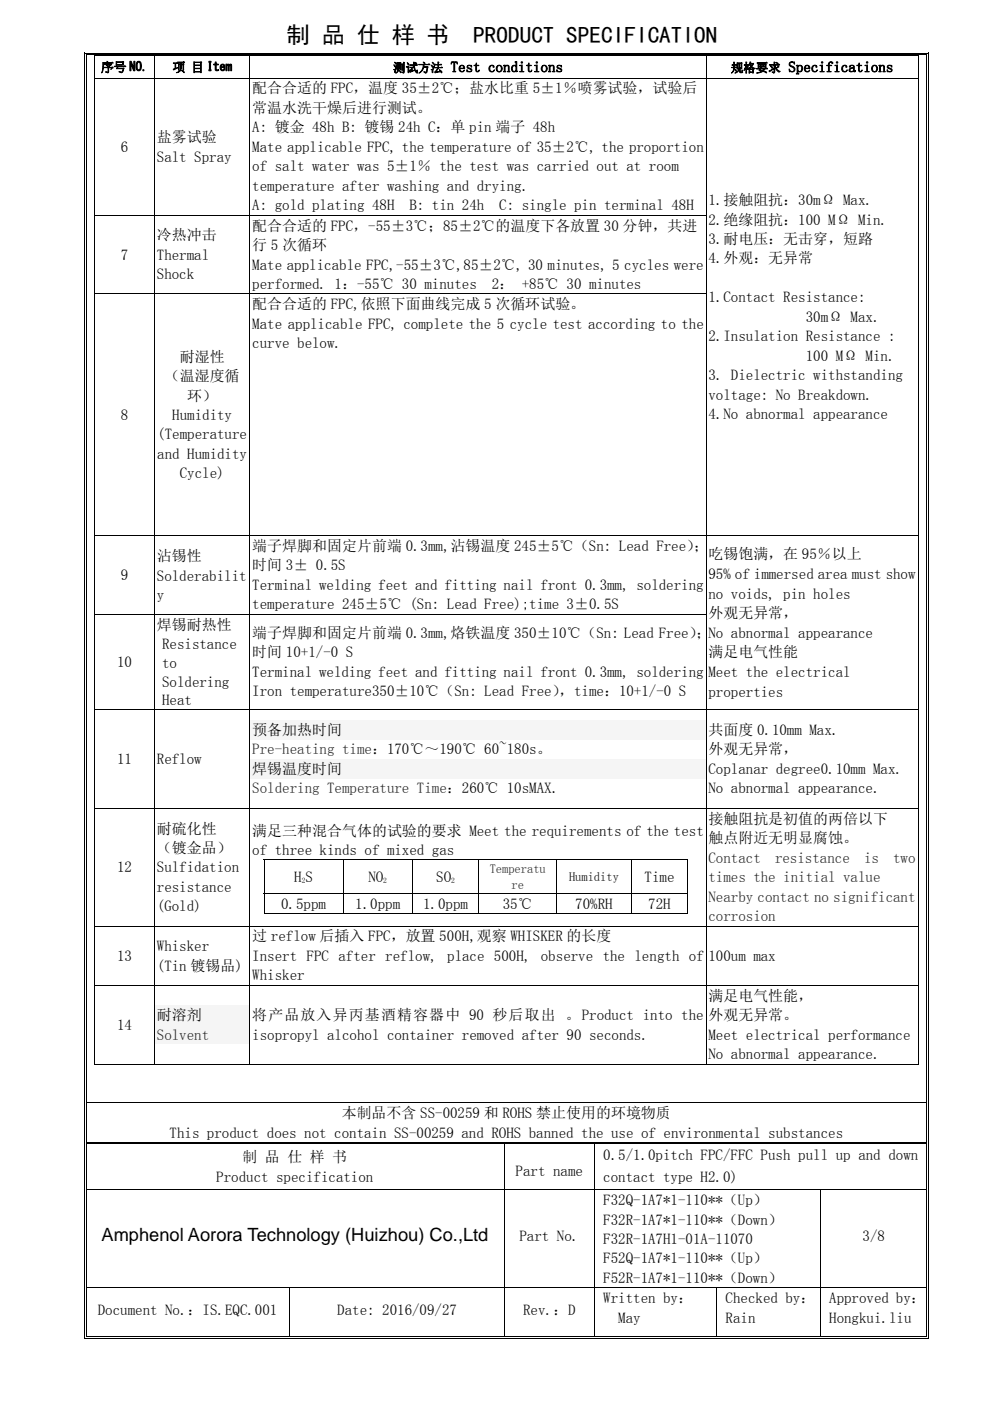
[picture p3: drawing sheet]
<svg xmlns="http://www.w3.org/2000/svg" width="210mm" height="297mm" viewBox="0 0 210 297" stroke-linecap="round" stroke-linejoin="round" font-family="sans-serif">
<defs><g id="words">
<g font-size="4.9">
<text x="60.9" y="9">制 品 仕 样 书</text>
<text x="100.4" y="9">PRODUCT SPECIFICATION</text>
</g>
<text font-size="3.9" x="21.5" y="263.2">Amphenol Aorora Technology (Huizhou) Co.,Ltd</text>
<g font-size="3.2">
<text x="95.6" y="15.3">Test conditions</text>
<text x="167.2" y="15.3">Specifications</text>
<text x="53.5" y="19.8">配合合适的 FPC，温度 35±2℃；盐水比重 5±1％喷雾试验，试验后</text>
<text x="53.5" y="23.9">常温水洗干燥后进行测试。</text>
<text x="53.5" y="28.1">A: 镀金 48h B: 镀锡 24h C：单 pin 端子 48h</text>
<text x="25.6" y="32.2">6</text>
<text x="33.3" y="30.1">盐雾试验</text>
<text x="33.3" y="34.3">Salt Spray</text>
<text x="53.5" y="32.2">Mate applicable FPC, the temperature of 35±2℃, the proportion</text>
<text x="53.5" y="36.3">of salt water was 5±1％ the test was carried out at room</text>
<text x="53.5" y="40.4">temperature after washing and drying.</text>
<text x="53.5" y="44.6">A: gold plating 48H</text>
<text x="86.8" y="44.6">B: tin 24h</text>
<text x="105.9" y="44.6">C: single pin terminal 48H</text>
<text x="150.3" y="43.5">1.接触阻抗：30mΩ Max.</text>
<text x="150.3" y="47.6">2.绝缘阻抗：100 MΩ Min.</text>
<text x="33.3" y="50.9">冷热冲击</text>
<text x="53.5" y="48.9">配合合适的 FPC，-55±3℃；85±2℃的温度下各放置 30 分钟，共进</text>
<text x="53.5" y="53">行 5 次循环</text>
<text x="150.3" y="51.7">3.耐电压：无击穿，短路</text>
<text x="25.6" y="55.1">7</text>
<text x="33.3" y="55.1">Thermal</text>
<text x="33.3" y="59.2">Shock</text>
<text x="53.5" y="57.1">Mate applicable FPC,-55±3℃,85±2℃, 30 minutes, 5 cycles were</text>
<text x="150.3" y="55.9">4.外观：无异常</text>
<text x="53.5" y="61.3">performed. 1：-55℃ 30 minutes</text>
<text x="53.5" y="65.6">配合合适的 FPC,依照下面曲线完成 5 次循环试验。</text>
<text x="104.3" y="61.3">2： +85℃ 30 minutes</text>
<text x="150.3" y="64.1">1.Contact Resistance:</text>
<text x="53.5" y="69.7">Mate applicable FPC, complete the 5 cycle test according to the</text>
<text x="170.9" y="68.2">30mΩ Max.</text>
<text x="38.1" y="76.7">耐湿性</text>
<text x="53.5" y="73.8">curve below.</text>
<text x="150.3" y="72.4">2.Insulation Resistance :</text>
<text x="170.9" y="76.5">100 MΩ Min.</text>
<text x="34.9" y="80.8">（温湿度循</text>
<text x="150.3" y="80.6">3. Dielectric withstanding</text>
<text x="25.6" y="89">8</text>
<text x="36.5" y="89">Humidity</text>
<text x="39.7" y="84.9">环）</text>
<text x="150.3" y="84.8">voltage: No Breakdown.</text>
<text x="150.3" y="88.9">4.No abnormal appearance</text>
<text x="33.4" y="93.2">(Temperature</text>
<text x="33.4" y="97.3">and Humidity</text>
<text x="38.1" y="101.4">Cycle)</text>
<text x="33.3" y="119">沾锡性</text>
<text x="53.5" y="116.8">端子焊脚和固定片前端 0.3mm,沾锡温度 245±5℃（Sn: Lead Free）</text>
<text x="147.2" y="116.8">；</text>
<text x="150.3" y="118.4">吃锡饱满，在 95％以上</text>
<text x="25.6" y="123">9</text>
<text x="33.3" y="123.2">Solderabilit</text>
<text x="53.5" y="120.9">时间 3± 0.5S</text>
<text x="53.5" y="125.1">Terminal welding feet and fitting nail front 0.3mm, soldering</text>
<text x="150.3" y="122.8">95% of immersed area must show</text>
<text x="33.3" y="127.1">y</text>
<text x="53.5" y="129.2">temperature 245±5℃ (Sn: Lead Free);time 3±0.5S</text>
<text x="150.3" y="127">no voids, pin holes</text>
<text x="150.3" y="131">外观无异常，</text>
<text x="33.3" y="133.5">焊锡耐热性</text>
<text x="34.4" y="137.6">Resistance</text>
<text x="53.5" y="135.3">端子焊脚和固定片前端 0.3mm,烙铁温度 350±10℃（Sn: Lead Free）</text>
<text x="147.7" y="135.3">；No abnormal appearance</text>
<text x="24.8" y="141.5">10</text>
<text x="34.4" y="141.6">to</text>
<text x="53.5" y="139.4">时间 10+1/-0 S</text>
<text x="53.5" y="143.5">Terminal welding feet and fitting nail front 0.3mm, soldering</text>
<text x="150.3" y="139.3">满足电气性能</text>
<text x="150.3" y="143.6">Meet the electrical</text>
<text x="34.4" y="145.6">Soldering</text>
<text x="34.4" y="149.5">Heat</text>
<text x="53.5" y="147.6">Iron temperature350±10℃（Sn: Lead Free）</text>
<text x="118.6" y="147.6">，time：10+1/-0 S</text>
<text x="150.3" y="147.9">properties</text>
<text x="53.5" y="155.8">预备加热时间</text>
<text x="150.3" y="155.8">共面度 0.10mm Max.</text>
<text x="150.3" y="160">外观无异常，</text>
<text x="24.8" y="162">11</text>
<text x="33.3" y="162">Reflow</text>
<text x="53.5" y="164.1">焊锡温度时间</text>
<text x="150.3" y="164.1">Coplanar degree0.10mm Max.</text>
<text x="150.3" y="168.2">No abnormal appearance.</text>
<text x="33.3" y="176.7">耐硫化性</text>
<text x="53.5" y="177.1">满足三种混合气体的试验的要求 Meet the requirements of the test</text>
<text x="150.3" y="174.7">接触阻抗是初值的两倍以下</text>
<text x="150.3" y="178.8">触点附近无明显腐蚀。</text>
<text x="24.8" y="185">12</text>
<text x="33.3" y="180.8">（镀金品）</text>
<text x="33.3" y="185">Sulfidation</text>
<text x="53.5" y="181.3">of three kinds of mixed gas</text>
<text x="33.3" y="189.1">resistance</text>
<text x="62.4" y="187">H S</text>
<text x="78.1" y="187">NO</text>
<text x="92.5" y="187">SO</text>
<text x="136.7" y="187">Time</text>
<text x="33.3" y="193.2">(Gold)</text>
<text x="59.6" y="192.6">0.5ppm</text>
<text x="75.4" y="192.6">1.0ppm</text>
<text x="89.7" y="192.6">1.0ppm</text>
<text x="106.6" y="192.6">35℃</text>
<text x="122" y="192.6">70%RH</text>
<text x="137.5" y="192.6">72H</text>
<text x="24.8" y="203.7">13</text>
<text x="33.3" y="201.7">Whisker</text>
<text x="53.5" y="199.6">过 reflow 后插入 FPC，放置 500H,观察 WHISKER 的长度</text>
<text x="53.5" y="203.7">Insert FPC after reflow, place 500H, observe the length of</text>
<text x="150.3" y="203.7">100um max</text>
<text x="33.3" y="205.8">(Tin 镀锡品)</text>
<text x="53.5" y="207.9">Whisker</text>
<text x="150.3" y="212.2">满足电气性能，</text>
<text x="24.8" y="218.4">14</text>
<text x="33.3" y="216.3">耐溶剂</text>
<text x="53.5" y="216.3">将产品放入异丙基酒精容器中 90 秒后取出 。Product into the</text>
<text x="53.5" y="220.4">isopropyl alcohol container removed after 90 seconds.</text>
<text x="150.3" y="216.3">外观无异常。</text>
<text x="150.3" y="220.4">Meet electrical performance</text>
<text x="150.3" y="224.6">No abnormal appearance.</text>
<text x="72.5" y="237">本制品不含 SS-00259 和 ROHS 禁止使用的环境物质</text>
<text x="36" y="241.2">This product does not contain SS-00259 and ROHS banned the use of environmental substances</text>
<text x="128" y="245.9">0.5/1.0pitch FPC/FFC Push pull up and down</text>
<text x="45.9" y="250.6">Product specification</text>
<text x="51.4" y="246.4">制 品 仕 样 书</text>
<text x="109.4" y="249.4">Part name</text>
<text x="128" y="250.6">contact type H2.0)</text>
<text x="128" y="255.5">F32Q-1A7*1-110**（Up）</text>
<text x="110.2" y="263.2">Part No.</text>
<text x="128" y="259.6">F32R-1A7*1-110**（Down）</text>
<text x="128" y="263.8">F32R-1A7H1-01A-11070</text>
<text x="182.9" y="263.2">3/8</text>
<text x="128" y="267.9">F52Q-1A7*1-110**（Up）</text>
<text x="128" y="272">F52R-1A7*1-110**（Down）</text>
<text x="20.7" y="278.8">Document No.：IS.EQC.001</text>
<text x="71.5" y="278.8">Date: 2016/09/27</text>
<text x="111" y="278.8">Rev.：D</text>
<text x="128" y="276.3">Written by：</text>
<text x="131.1" y="280.4">May</text>
<text x="153.9" y="276.3">Checked by：</text>
<text x="153.9" y="280.4">Rain</text>
<text x="175.9" y="276.3">Approved by：</text>
<text x="175.9" y="280.4">Hongkui.liu</text>
</g>
<g font-size="3.2" fill="#222">
<text x="53.5" y="160">Pre-heating time：170℃～190℃ 60~180s。</text>
<text x="53.5" y="168.2">Soldering Temperature Time：260℃ 10sMAX.</text>
<text x="150.3" y="182.9">Contact</text>
<text x="164.4" y="182.9">resistance</text>
<text x="183.3" y="182.9">is</text>
<text x="189.4" y="182.9">two</text>
<text x="150.3" y="187">times the initial value</text>
<text x="150.3" y="191.2">Nearby contact no significant</text>
<text x="150.3" y="195.3">corrosion</text>
<text x="33.3" y="220.4">Solvent</text>
</g>
<g font-size="2.6">
<text x="21.5" y="15">序号 NO.</text>
<text x="36.6" y="15">项 目 Item</text>
<text x="83.4" y="15.3">测试方法</text>
<text x="155" y="15.3">规格要求</text>
<text x="120.7" y="186.8">Humidity</text>
</g>
<g font-size="2.6" fill="#222">
<text x="103.9" y="185.1">Temperatu</text>
<text x="108.5" y="188.5">re</text>
</g>
<g font-size="1.6">
<text x="64" y="187.1">2</text>
<text x="81.3" y="187.1">2</text>
<text x="95.7" y="187.1">2</text>
</g>
</g></defs>
<path d="M20 11.7h.2v.2h-.2zM194.6 11.7h.2v.2h-.2zM194.6 16.5h.2v.1h-.2zM194.6 45.5h.2v.2h-.2zM194.6 62.2h.2v.2h-.2zM194.6 113.5h.2v.1h-.2zM194.6 130.2h.2v.1h-.2z" fill="#000"/>
<g fill="none" stroke="#000" stroke-width=".21">
<path d="M20 11.8h174.6M20 16.6h174.6M20.1 11.9v4.6M20.1 16.6v28.9M32.8 11.9v4.6M32.8 16.6v28.9M53 11.9v4.6M53 16.6v28.9M149.8 11.9v4.6M149.8 16.6v28.9M194.7 11.9v4.6M194.7 16.6v28.9"/>
<path d="M20 45.6h129.9M20.1 45.7v16.5M32.8 45.7v16.5M53 45.7v16.5M149.8 45.7v16.5M194.7 45.7v16.5M20 62.3h129.9M20.1 62.4v51.1M32.8 62.4v51.1M53 62.4v51.1M149.8 62.4v51.1M194.7 62.4v51.1"/>
<path d="M20.1 113.6v16.6M32.8 113.6v16.6M53 113.6v16.6M149.8 113.6v16.6M194.6 113.6h-174.6M194.7 113.6v16.6M20 130.2h129.9M20.1 130.3v20M32.8 130.3v20M53 130.3v20M149.8 130.3v20M194.7 130.3v20"/>
</g>
<g fill="#f5f5f5">
<path d="M53.1 152.7h96.6v4.1h-96.6z"/>
<path d="M53.1 160.9h96.6v4.1h-96.6z"/>
</g>
<g fill="none" stroke="#000" stroke-width=".21">
<path d="M20.1 150.5v20.8M32.8 150.5v20.8M53 150.5v20.8M149.8 150.5v20.8M194.6 150.4h-174.6M194.7 150.5v20.8M20 171.4h174.6M20.1 171.5v24.8M32.8 171.5v24.8M53 171.5v24.8M149.8 171.5v24.8M194.7 171.5v24.8"/>
<path d="M20 196.3h174.6M20.1 196.4v12.4M32.8 196.4v12.4M53 196.4v12.4M55.9 182.3h90M55.9 189.4h90M55.9 193.7h16.8M56 182.4v6.9M56 189.5v4.3M72.8 182.4v6.9M72.8 189.5v4.3M72.9 193.7h14.5"/>
<path d="M87.5 182.4v6.9M87.5 189.5v4.3M87.5 193.7h14M101.6 182.4v6.9M101.6 189.5v4.3M101.7 193.7h16.2M118 182.4v6.9M118 189.5v4.3M118.1 193.7h15.7M133.9 182.4v6.9M133.9 189.5v4.3M134 193.7h11.8"/>
<path d="M145.9 182.4v6.9M145.9 189.5v4.3M149.8 196.4v12.4M194.7 196.4v12.4"/>
</g>
<path d="M194.6 150.3h.2v.2h-.2zM194.6 171.3h.2v.2h-.2zM55.9 182.2h.2v.2h-.2zM145.8 182.2h.1v.2h-.1zM145.8 193.6h.1v.2h-.1zM194.6 196.3h.2v.1h-.2z" fill="#000"/>
<g fill="#f5f5f5">
<path d="M32.9 213.1h20v4.2h-20z"/>
<path d="M32.9 217.3h20v4.1h-20z"/>
</g>
<g fill="none" stroke="#000" stroke-width=".21">
<path d="M17.9 11.7v222M18.3 11.7v222M18.4 11.3h178M18.4 11.6h178M196.5 11.7v222M196.9 11.7v222M20.1 209v16.7M32.8 209v16.7M53 209v16.7M149.8 209v16.7M194.6 208.9h-174.6M194.7 209v16.7"/>
<path d="M17.9 233.8v8.3M18.3 233.8v8.3M18.4 233.8h178M20 225.6h12.7M32.9 225.6h20M53.1 225.6h96.6M149.9 225.6h44.7M196.5 233.8v8.3M196.9 233.8v8.3M17.9 242.7v9.4M18.3 242.7v9.4M18.4 242.2h88.5"/>
<path d="M18.4 242.5h88.5M107 242.7v9.4M107.4 242.2h18.6M107.4 242.5h18.6M126 242.7v9.4M126.5 242.2h69.9M126.5 242.5h69.9M196.5 242.7v9.4M196.9 242.7v9.4"/>
</g>
<g fill="#000">
<path d="M17.8 11.2h.2v.5h-.2zM17.8 11.2h.6v.1h-.6zM18.2 11.5h.2v.2h-.2zM196.4 11.2h.6v.1h-.6zM196.4 11.5h.2v.2h-.2zM196.8 11.2h.2v.5h-.2zM194.6 208.8h.2v.2h-.2zM17.8 233.7h.2v.1h-.2zM18.2 233.7h.2v.1h-.2zM194.6 225.5h.2v.2h-.2zM196.4 233.7h.2v.1h-.2zM196.8 233.7h.2v.1h-.2z"/>
<path d="M17.8 242.1h.2v.6h-.2zM18.2 242.6l.2 .1zM18.2 242.1h.2v.2h-.2zM18.2 242.5h.2v.1h-.2zM106.9 242.6l.2 .1zM106.9 242.1h.5v.2h-.5zM106.9 242.5h.5v.1h-.5zM126 242.6l.1 .1zM126 242.1h.5v.2h-.5zM126 242.5h.5v.1h-.5zM196.4 242.6l.2 .1zM196.4 242.1h.2v.2h-.2z"/>
<path d="M196.4 242.5h.2v.1h-.2zM196.8 242.6l.2 .1zM196.8 242.1h.2v.5h-.2z"/>
</g>
<path d="M21.5 259.6h82.1v4.4h-82.1z" fill="#fff"/>
<g fill="#000">
<path d="M17.8 252.1h.2v.2h-.2zM18.2 252.1h.2v.2h-.2zM196.4 252.1h.2v.2h-.2zM196.8 252.1h.2v.2h-.2zM17.8 273h.2v.1h-.2zM18.2 273h.2v.1h-.2zM196.4 273h.2v.1h-.2zM196.8 273h.2v.1h-.2zM17.8 283.7h.6v.2h-.6zM18.2 283.4h.2v.1h-.2zM61.4 283.4h.5v.1h-.5zM106.9 283.4h.5v.1h-.5z"/>
<path d="M126 283.4h.5v.1h-.5zM126 283.7h.5v.2h-.5zM151.9 283.4h.5v.1h-.5zM173.9 283.4h.5v.1h-.5zM196.4 283.7h.6v.2h-.6zM196.4 283.4h.2v.1h-.2zM196.8 283.4h.2v.5h-.2z"/>
</g>
<g fill="none" stroke="#000" stroke-width=".21">
<path d="M17.9 252.3v20.7M18.3 252.3v20.7M18.4 252.2h178M107 252.3v20.7M126 252.3v20.7M174 252.3v20.7M196.5 252.3v20.7M196.9 252.3v20.7M17.9 273.1v10.8M18.3 273.1v10.3M18.4 273.1h178M61.5 273.1v10.3"/>
<path d="M107 273.1v10.3M126 273.1v10.3M152 273.1v10.3M174 273.1v10.3M196.5 273.1v10.3M196.9 273.1v10.3M18.4 283.8h107.6M18.4 283.5h43M61.9 283.5h45M107.4 283.5h18.6M126.5 283.5h25.4M152.4 283.5h21.5"/>
<path d="M174.4 283.5h22M196.4 283.8h-69.9"/>
</g>
<use href="#words"/>
</svg>
